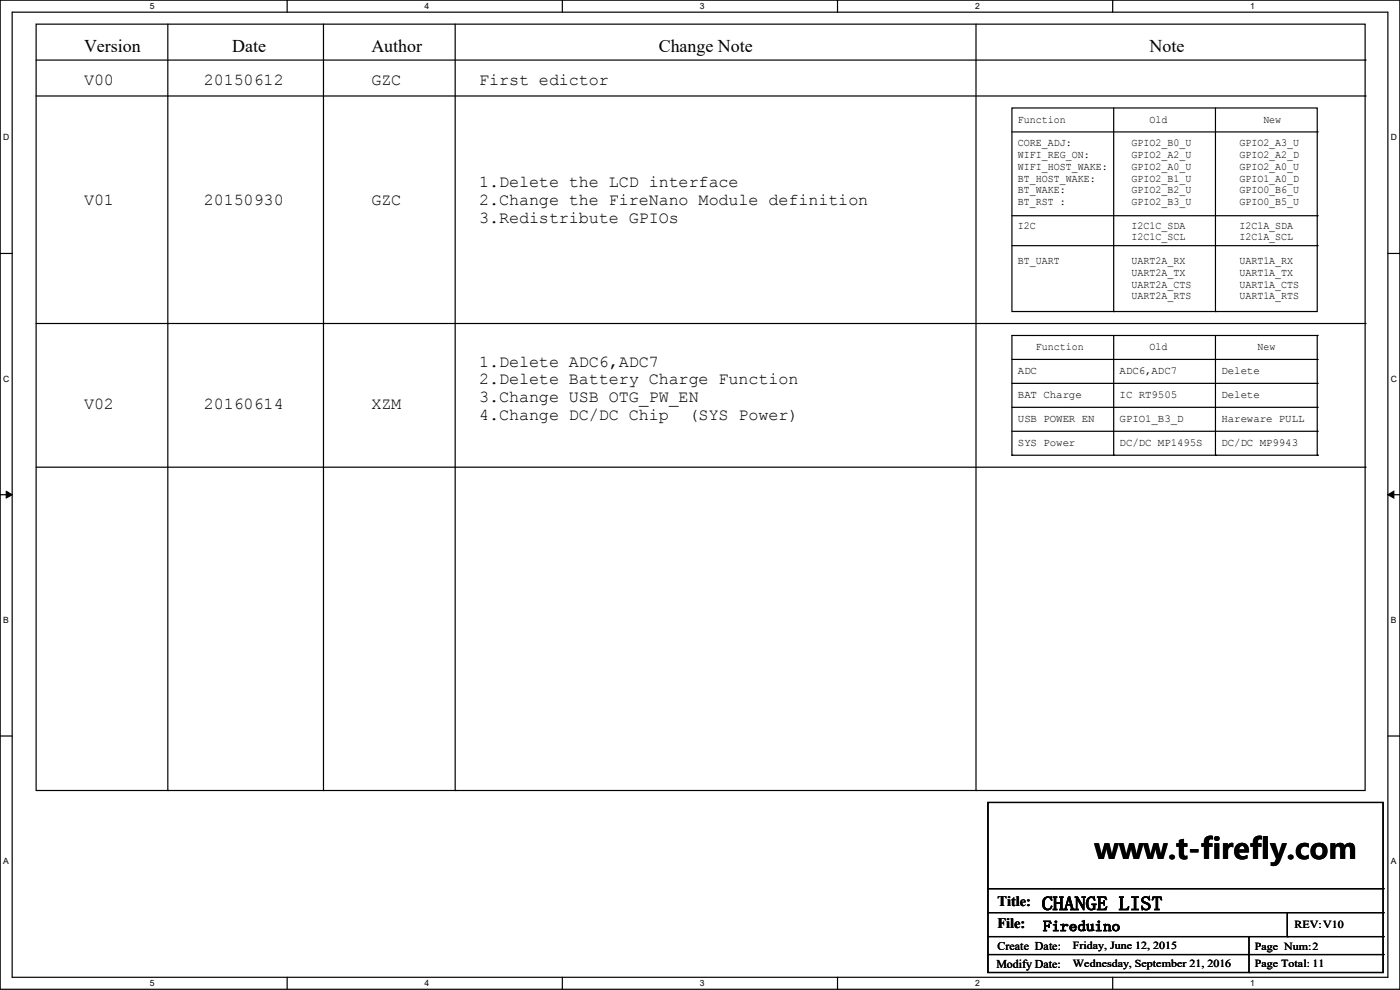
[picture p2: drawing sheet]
<svg xmlns="http://www.w3.org/2000/svg" width="297mm" height="210mm" viewBox="0 0 297 210" stroke-linecap="round" stroke-linejoin="round" font-family="sans-serif">
<defs><g id="words">
<text font-size="6.1" x="232.2" y="182.3">www.t-firefly.com</text>
<text font-size="4.1" x="221" y="193">CHANGE LIST</text>
<g font-size="3.8">
<text x="17.8" y="11.1">Version</text>
<text x="49.3" y="11.1">Date</text>
<text x="78.8" y="11.1">Author</text>
<text x="139.7" y="11.1">Change Note</text>
<text x="243.9" y="11.1">Note</text>
</g>
<g font-size="3.6">
<text x="17.8" y="18.1">V00</text>
<text x="43.2" y="18.1">20150612</text>
<text x="78.8" y="18.1">GZC</text>
<text x="101.6" y="18.1">First edictor</text>
<text x="101.6" y="39.7">1.Delete the LCD interface</text>
<text x="17.8" y="43.5">V01</text>
<text x="43.2" y="43.5">20150930</text>
<text x="78.8" y="43.5">GZC</text>
<text x="101.6" y="43.4">2.Change the FireNano Module definition</text>
<text x="101.6" y="47.2">3.Redistribute GPIOs</text>
<text x="101.6" y="77.8">1.Delete ADC6,ADC7</text>
<text x="101.6" y="81.5">2.Delete Battery Charge Function</text>
<text x="17.8" y="86.7">V02</text>
<text x="43.2" y="86.7">20160614</text>
<text x="78.8" y="86.7">XZM</text>
<text x="101.6" y="85.3">3.Change USB OTG_PW_EN</text>
<text x="101.6" y="89.1">4.Change DC/DC Chip</text>
<text x="146.1" y="89.1">(SYS Power)</text>
</g>
<g font-size="3">
<text x="211.6" y="192.3">Title:</text>
<text x="211.6" y="196.9">File:</text>
<text x="221.3" y="197.5">Fireduino</text>
</g>
<g font-size="2.5">
<text x="211.6" y="201.5">Create Date:</text>
<text x="211.4" y="205.3">Modify Date:</text>
</g>
<g font-size="2.3">
<text x="215.9" y="26">Function</text>
<text x="243.9" y="26">Old</text>
<text x="268" y="26">New</text>
<text x="215.9" y="31">CORE_ADJ:</text>
<text x="215.9" y="33.5">WIFI_REG_ON:</text>
<text x="240.1" y="31">GPIO2_B0_U</text>
<text x="240.1" y="33.5">GPIO2_A2_U</text>
<text x="262.9" y="31">GPIO2_A3_U</text>
<text x="262.9" y="33.5">GPIO2_A2_D</text>
<text x="215.9" y="36">WIFI_HOST_WAKE:</text>
<text x="215.9" y="38.5">BT_HOST_WAKE:</text>
<text x="215.9" y="41">BT_WAKE:</text>
<text x="240.1" y="36">GPIO2_A0_U</text>
<text x="240.1" y="38.5">GPIO2_B1_U</text>
<text x="240.1" y="41">GPIO2_B2_U</text>
<text x="262.9" y="36">GPIO2_A0_U</text>
<text x="262.9" y="38.5">GPIO1_A0_D</text>
<text x="262.9" y="41">GPIO0_B6_U</text>
<text x="215.9" y="43.5">BT_RST :</text>
<text x="240.1" y="43.5">GPIO2_B3_U</text>
<text x="262.9" y="43.5">GPIO0_B5_U</text>
<text x="215.9" y="48.5">I2C</text>
<text x="240.1" y="48.5">I2C1C_SDA</text>
<text x="240.1" y="51">I2C1C_SCL</text>
<text x="262.9" y="48.5">I2C1A_SDA</text>
<text x="262.9" y="51">I2C1A_SCL</text>
<text x="215.9" y="56">BT_UART</text>
<text x="240.1" y="56">UART2A_RX</text>
<text x="240.1" y="58.5">UART2A_TX</text>
<text x="262.9" y="56">UART1A_RX</text>
<text x="262.9" y="58.5">UART1A_TX</text>
<text x="240.1" y="61">UART2A_CTS</text>
<text x="240.1" y="63.5">UART2A_RTS</text>
<text x="262.9" y="61">UART1A_CTS</text>
<text x="262.9" y="63.5">UART1A_RTS</text>
<text x="219.8" y="74.3">Function</text>
<text x="243.9" y="74.3">Old</text>
<text x="266.7" y="74.3">New</text>
<text x="215.9" y="79.4">ADC</text>
<text x="237.5" y="79.4">ADC6,ADC7</text>
<text x="259.1" y="79.4">Delete</text>
<text x="215.9" y="84.5">BAT Charge</text>
<text x="215.9" y="89.5">USB POWER EN</text>
<text x="237.5" y="84.5">IC RT9505</text>
<text x="237.5" y="89.5">GPIO1_B3_D</text>
<text x="259.1" y="84.5">Delete</text>
<text x="259.1" y="89.5">Hareware PULL</text>
<text x="215.9" y="94.6">SYS Power</text>
<text x="237.5" y="94.6">DC/DC MP1495S</text>
<text x="259.1" y="94.6">DC/DC MP9943</text>
<text x="274.6" y="196.9">REV:V10</text>
<text x="227.6" y="201.2">Friday, June 12, 2015</text>
<text x="266.2" y="201.5">Page Num:2</text>
<text x="227.6" y="205">Wednesday, September 21, 2016</text>
<text x="266.2" y="205">Page Total: 11</text>
</g>
<g font-size="1.8">
<text x="31.8" y="1.9">5</text>
<text x="90.1" y="1.9">4</text>
<text x="148.5" y="1.9">3</text>
<text x="206.8" y="1.9">2</text>
<text x="265.2" y="1.9">1</text>
<text x=".7" y="29.8">D</text>
<text x="295.1" y="29.8">D</text>
<text x=".7" y="80.9">C</text>
<text x="295.1" y="80.9">C</text>
<text x=".7" y="132.1">B</text>
<text x="295.1" y="132.1">B</text>
<text x=".7" y="183.3">A</text>
<text x="295.1" y="183.3">A</text>
<text x="31.8" y="209.2">5</text>
<text x="90.1" y="209.2">4</text>
<text x="148.5" y="209.2">3</text>
<text x="206.8" y="209.2">2</text>
<text x="265.2" y="209.2">1</text>
</g>
</g></defs>
<path d="M0 0h297v209.8h-297zM2.6 2.6h291.8v204.7h-291.8z" fill="none" stroke="#000" stroke-width=".25"/>
<g fill="#fff">
<path d="M31.7 .3h1v2h-1z"/>
<path d="M31.7 207.6h1v1.9h-1z"/>
</g>
<path d="M60.9 0v2.6M60.9 207.3v2.5" fill="none" stroke="#000" stroke-width=".25"/>
<g fill="#fff">
<path d="M90.1 .3h1v2h-1z"/>
<path d="M90.1 207.6h1v1.9h-1z"/>
</g>
<path d="M119.3 0v2.6M119.3 207.3v2.5" fill="none" stroke="#000" stroke-width=".25"/>
<g fill="#fff">
<path d="M148.5 .3h.9v2h-.9z"/>
<path d="M148.5 207.6h.9v1.9h-.9z"/>
</g>
<path d="M177.7 0v2.6M177.7 207.3v2.5" fill="none" stroke="#000" stroke-width=".25"/>
<g fill="#fff">
<path d="M206.8 .3h1v2h-1z"/>
<path d="M206.8 207.6h1v1.9h-1z"/>
</g>
<path d="M236.1 0v2.6M236.1 207.3v2.5" fill="none" stroke="#000" stroke-width=".25"/>
<g fill="#fff">
<path d="M265.2 .3h1v2h-1z"/>
<path d="M265.2 207.6h1v1.9h-1z"/>
<path d="M.7 28.2h1.2v1.9h-1.2z"/>
<path d="M295.1 28.2h1.2v1.9h-1.2z"/>
<path d="M.7 79.3h1.2v2h-1.2z"/>
<path d="M295.1 79.3h1.2v2h-1.2z"/>
</g>
<path d="M0 53.8h2.6M294.4 53.8h2.6" fill="none" stroke="#000" stroke-width=".25"/>
<g fill="#fff">
<path d="M.7 130.5h1.2v2h-1.2z"/>
<path d="M295.1 130.5h1.1v2h-1.1z"/>
</g>
<path d="M0 104.9h2.6M294.4 104.9h2.6" fill="none" stroke="#000" stroke-width=".25"/>
<path d="M1.3 104.2l1.3 .7-1.3 .8zM294.4 104.9l1.3-.7v1.5z" fill="#000" stroke="#000" stroke-width=".21"/>
<g fill="#fff">
<path d="M.7 181.7h1.2v2h-1.2z"/>
<path d="M295.1 181.7h1.1v2h-1.1z"/>
</g>
<g fill="none" stroke="#000" stroke-width=".25">
<path d="M7.7 5.1h281.9v162.6h-281.9zM7.7 12.7h281.9M35.6 5.1v162.6M68.6 5.1v162.6M96.6 5.1v162.6M207.1 5.1v162.6M289.6 12.7h.1M7.7 20.4h281.9M214.7 22.9h64.7v43.2h-64.7zM214.7 28h64.7M236.3 22.9v43.2M257.9 22.9v43.2"/>
<path d="M279.4 28h.1M289.6 20.4h.1M214.7 45.8h64.7M214.7 52.1h64.7M279.4 45.8h.1M279.4 52.1h.1M7.7 68.6h281.9M214.7 76.2h64.7M236.3 66.1h.1M236.3 71.2v25.4M257.9 66.1h.1M257.9 71.2v25.4"/>
<path d="M279.4 76.2h.1M279.4 71.2h.1M279.4 71.2h-64.7v25.4M279.4 71.2v25.4M289.6 68.6h.1M7.7 99.1h281.9M214.7 96.6h.1M214.7 81.3h64.7M214.7 86.4h64.7M214.7 91.5h64.7M214.7 96.6h64.7M236.3 96.6h.1"/>
<path d="M257.9 96.6h.1M279.4 81.3h.1M279.4 86.4h.1M279.4 91.5h.1M279.4 96.6h.1M289.6 99.1h.1M0 156.1h2.6M294.4 156.1h2.6M35.6 167.7h.1M68.6 167.7h.1M96.6 167.7h.1M207.1 167.7h.1"/>
<path d="M209.6 170.2h83.8v36.1h-83.8zM209.6 188.5h83.8M209.6 193.6h83.8M209.6 198.7h83.8M265 198.7v7.6M273.1 198.7h.1M273.1 193.6v5.1M293.4 188.5h.1M293.4 193.6h.1M293.4 198.7h.1M209.6 202.5h83.8M265 206.3h.1"/>
<path d="M293.4 202.5h.1"/>
</g>
<use href="#words"/>
</svg>
